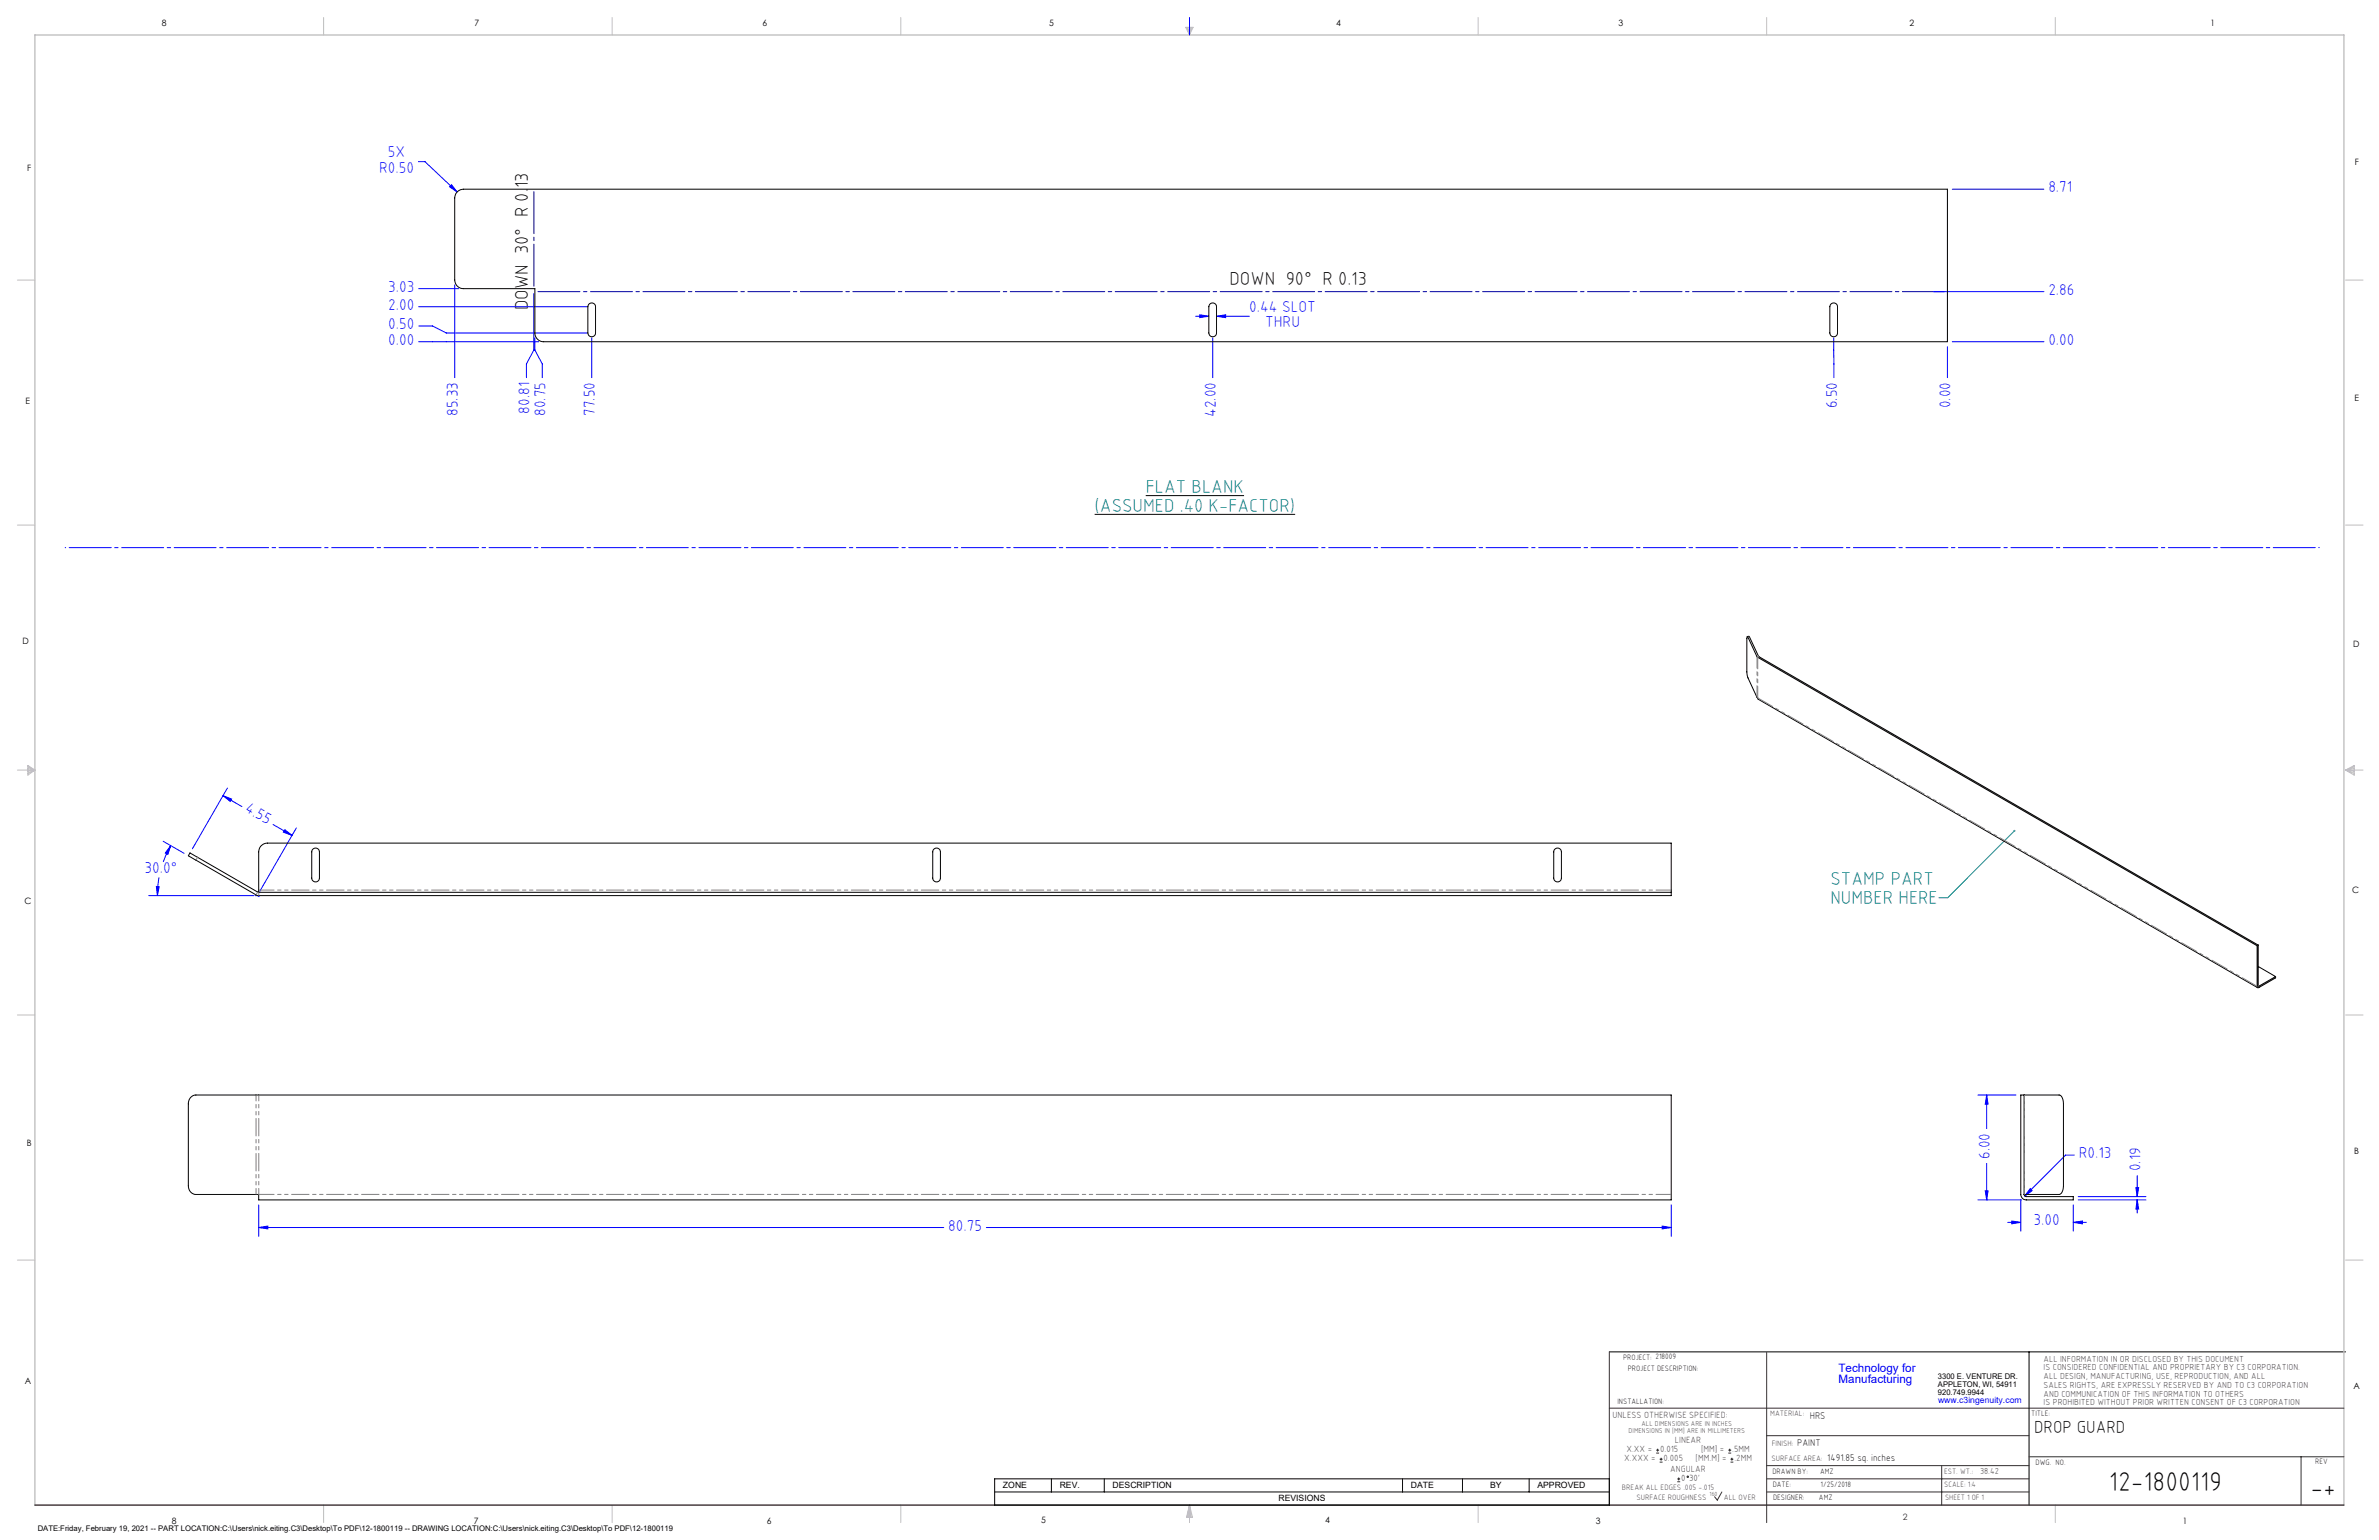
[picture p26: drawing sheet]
<svg xmlns="http://www.w3.org/2000/svg" width="864mm" height="559mm" viewBox="0 0 864 559" stroke-linecap="round" stroke-linejoin="round" font-family="sans-serif">
<defs><g id="words">
<g font-size="9.9">
<text x="765.6" y="541.1">12-1800119</text>
<text x="838.7" y="543.2">-+</text>
</g>
<g font-size="6.8">
<text x="446.3" y="103.4">DOWN 90° R 0.13</text>
<text x="191.8" y="112.6" transform="rotate(-90 191.8 112.6)">DOWN 30° R 0.13</text>
</g>
<g font-size="6.8" fill="#008080">
<text x="415.9" y="178.8">FLAT BLANK</text>
<text x="397.4" y="185.6">(ASSUMED .40 K-FACTOR)</text>
<text x="664.5" y="321.3">STAMP PART</text>
<text x="664.5" y="328.1">NUMBER HERE</text>
</g>
<text font-size="6.3" x="738.4" y="519.9">DROP GUARD</text>
<g font-size="5.7" fill="#00f">
<text x="140.8" y="56.9">5X</text>
<text x="137.6" y="62.6">R0.50</text>
<text x="743.6" y="69.8">8.71</text>
<text x="140.9" y="105.9">3.03</text>
<text x="743.6" y="107">2.86</text>
<text x="140.9" y="112.4">2.00</text>
<text x="453.5" y="113">0.44 SLOT</text>
<text x="140.9" y="119.4">0.50</text>
<text x="459.3" y="118.7">THRU</text>
<text x="140.9" y="125.1">0.00</text>
<text x="743.6" y="125.1">0.00</text>
<text x="666.9" y="148.1" transform="rotate(-90 666.9 148.1)">6.50</text>
<text x="708.1" y="148.1" transform="rotate(-90 708.1 148.1)">0.00</text>
<text x="166.2" y="150.9" transform="rotate(-90 166.2 150.9)">85.33</text>
<text x="192.3" y="150.1" transform="rotate(-90 192.3 150.1)">80.81</text>
<text x="198" y="150.9" transform="rotate(-90 198 150.9)">80.75</text>
<text x="215.9" y="150.9" transform="rotate(-90 215.9 150.9)">77.50</text>
<text x="441.4" y="151.3" transform="rotate(-90 441.4 151.3)">42.00</text>
<text x="88.6" y="294.4" transform="rotate(30 88.6 294.4)">4.55</text>
<text x="52.4" y="316.7">30.0°</text>
<text x="722.3" y="420.6" transform="rotate(-90 722.3 420.6)">6.00</text>
<text x="754.6" y="420.2">R0.13</text>
<text x="777" y="425" transform="rotate(-90 777 425)">0.19</text>
<text x="344.2" y="446.5">80.75</text>
<text x="738.2" y="444.7">3.00</text>
</g>
<g font-size="4.2" fill="#00f">
<text x="667.4" y="497.7">Technology for</text>
<text x="667.4" y="502">Manufacturing</text>
</g>
<g font-size="3.5">
<text x="657" y="514.9">HRS</text>
<text x="652.4" y="524.7">PAINT</text>
<text x="663.3" y="530.1">1491.85 sq. inches</text>
</g>
<g font-size="3.3" fill="#382c30">
<text x="585.4" y="514.4">UNLESS OTHERWISE SPECIFIED:</text>
<text x="590.4" y="526.8">X.XX =</text>
<text x="602.6" y="526.8">0.015</text>
<text x="608" y="523.6">LINEAR</text>
<text x="617.5" y="526.8">[MM] =</text>
<text x="628.8" y="526.8">.5MM</text>
<text x="589.6" y="530.1">X.XXX =</text>
<text x="603.9" y="530.1">0.005</text>
<text x="606.3" y="534">ANGULAR</text>
<text x="615.5" y="530.1">[MM.M] =</text>
<text x="629.6" y="530.1">.2MM</text>
<text x="610.3" y="537.3">0</text>
<text x="613.2" y="537.3">30'</text>
</g>
<g font-size="3.2">
<text x="58.8" y="9.6">8</text>
<text x="172.3" y="9.5">7</text>
<text x="276.8" y="9.5">6</text>
<text x="380.9" y="9.6">5</text>
<text x="485" y="9.5">4</text>
<text x="587.5" y="9.5">3</text>
<text x="693.1" y="9.5">2</text>
<text x="802.4" y="9.5">1</text>
<text x="854.9" y="59.8">F</text>
<text x="9.9" y="62">F</text>
<text x="9.3" y="146.5">E</text>
<text x="854.7" y="145.5">E</text>
<text x="8.2" y="233.6">D</text>
<text x="854.3" y="234.9">D</text>
<text x="8.9" y="328.1">C</text>
<text x="853.9" y="324.1">C</text>
<text x="9.7" y="415.8">B</text>
<text x="854.6" y="418.6">B</text>
<text x="9" y="502">A</text>
<text x="854.3" y="503.9">A</text>
<text x="62.3" y="552.9">8</text>
<text x="172" y="552.9">7</text>
<text x="278.3" y="552.9">6</text>
<text x="377.9" y="552.8">5</text>
<text x="481" y="552.8">4</text>
<text x="579.3" y="552.8">3</text>
<text x="792.4" y="552.8">1</text>
</g>
<g font-size="3.2" fill="#382c30">
<text x="741.9" y="494.1">ALL INFORMATION IN OR DISCLOSED BY THIS DOCUMENT</text>
<text x="741.9" y="497.3">IS CONSIDERED CONFIDENTIAL AND PROPRIETARY BY C3 CORPORATION.</text>
<text x="741.9" y="500.4">ALL DESIGN, MANUFACTURING, USE, REPRODUCTION, AND ALL</text>
<text x="741.9" y="503.6">SALES RIGHTS, ARE EXPRESSLY RESERVED BY AND TO C3 CORPORATION</text>
<text x="741.9" y="506.8">AND COMMUNICATION OF THIS INFORMATION TO OTHERS</text>
<text x="741.9" y="510">IS PROHIBITED WITHOUT PRIOR WRITTEN CONSENT OF C3 CORPORATION</text>
<text x="718.8" y="534.7">38.42</text>
<text x="690.7" y="551.6">2</text>
</g>
<text font-size="3.1" fill="#00f" x="703.5" y="509.2">www.c3ingenuity.com</text>
<g font-size="3.1">
<text x="364.1" y="540">ZONE</text>
<text x="384.7" y="540">REV.</text>
<text x="403.9" y="540">DESCRIPTION</text>
<text x="464.1" y="544.8">REVISIONS</text>
<text x="512.1" y="540">DATE</text>
<text x="540.9" y="540">BY</text>
<text x="558.1" y="540">APPROVED</text>
</g>
<g font-size="2.8">
<text x="589.2" y="493.3">PROJECT: 218009</text>
<text x="590.9" y="497.3">PROJECT DESCRIPTION:</text>
<text x="703.5" y="500.5">3300 E. VENTURE DR.</text>
<text x="703.5" y="503.3">APPLETON, WI, 54911</text>
<text x="587.1" y="509.6">INSTALLATION:</text>
<text x="703.5" y="506.2">920.749.9944</text>
<text x="737.3" y="513.8">TITLE:</text>
<text x="738.9" y="531.5">DWG. NO.</text>
<text x="840.5" y="531.3">REV</text>
<text x="643.4" y="534.9">DRAWN BY:</text>
<text x="643.5" y="539.7">DATE:</text>
<text x="660.7" y="534.7">AMZ</text>
<text x="660.9" y="539.6">1/25/2018</text>
<text x="643.6" y="544.4">DESIGNER:</text>
<text x="660.3" y="544.3">AMZ</text>
<text x="13.7" y="555.5">DATE:Friday, February 19, 2021 -- PART LOCATION:C:\Users\nick.eiting.C3\Desktop\To PDF\12-1800119 -- DRAWING LOCATION:C:\Users\nick.eiting.C3\Desktop\To PDF\12-1800119</text>
</g>
<g font-size="2.8" fill="#382c30">
<text x="642.6" y="513.8">MATERIAL:</text>
<text x="643.2" y="524.8">FINISH:</text>
<text x="643.1" y="530.1">SURFACE AREA:</text>
<text x="705.7" y="534.7">EST. WT.:</text>
<text x="705.7" y="539.7">SCALE: 1:4</text>
<text x="588.8" y="540.5">BREAK ALL EDGES .005 -.015</text>
<text x="594" y="544.2">SURFACE ROUGHNESS</text>
<text x="625.8" y="544.2">ALL OVER</text>
<text x="706.1" y="544.4">SHEET 1 OF 1</text>
</g>
<g font-size="2.5" fill="#382c30">
<text x="591.2" y="520.1">DIMENSIONS IN [MM] ARE IN MILLIMETERS</text>
<text x="595.9" y="517.3">ALL DIMENSIONS ARE IN INCHES</text>
</g>
<text font-size="2.2" fill="#382c30" x="620.6" y="542.9">160</text>
</g></defs>
<path d="M415.9 179.8h35.7M397.4 186.6h72.8M584.2 490.5h267.3M736.6 490.5v55.6M361.1 536.6h223.1v9.5h-223.1zM381.7 536.6v4.8M400.9 536.6v4.8M509.1 536.6v4.8M530.9 536.6v4.8M555.1 536.6v4.8M361.1 541.4h223.1" fill="none" stroke="#000" stroke-width=".36"/>
<g fill="none" stroke="#c0c0c0" stroke-width=".36">
<path d="M117.5 6.4v6.3M222.2 6.4v6.3M327 6.4v6.3M430.4 9.9h2.7l-1.3 2.8zM430.9 9.9l.9 2.8M431.2 9.9l.6 2.8M432.1 9.9l-.3 2.8M432.6 9.9l-.8 2.8M536.6 6.4v6.3M641.3 6.4v6.3M746.1 6.4v6.3M6.3 101.6h6.4"/>
<path d="M851.5 101.6h6.3M6.3 190.5h6.4M851.5 190.5h6.3M6.3 279.4h6.4M10.1 277.7l2.6 1.7-2.6 1.9zM10.1 278.2l2.6 1.2M10.1 278.8l2.6 .6M12.7 279.4l-2.6 1.2M12.7 279.4l-2.6 .5M851.5 279.4h6.3M851.5 279.4l3.1 .5M851.5 279.4l3.1 1.2"/>
<path d="M851.5 279.4l3.1-1.7v3.6zM854.6 278.8l-3.1 .6M854.6 278.2l-3.1 1.2M6.3 368.3h6.4M851.5 368.3h6.3M6.3 457.2h6.4M851.5 457.2h6.3M117.5 546.1v6.4M222.2 546.1v6.4M327 546.1v6.4M431.8 546.1v6.4M431.8 546.1l1.1 4.5h-2.2z"/>
<path d="M431.8 546.1l.6 4.5M431.8 546.1l-.9 4.5M431.8 546.1l-.4 4.5M431.8 546.1l.3 4.5M536.6 546.1v6.4M746.1 546.1v6.4"/>
</g>
<path d="M12.7 546.1v-533.4h838.2v533.4" fill="none" stroke="#c0c0c0" stroke-width=".5"/>
<g fill="none" stroke="#00f" stroke-width=".36">
<path d="M431.8 6.4v6.3M151.9 58.7h2.4l11.6 11M163.9 67l2 2.7-2.7-1.9zM708.7 68.7h33.3M152 104.7h14.5M152 118.3h5l5 2.5h51M152 111.3h61M165.1 103.4v33.7M193.8 106.5v20.5l-2.7 5v5.1M434.1 114.8h4.7M435.5 114.2l3.3 .6-3.3 .5zM441.6 114.8l3.3-.6v1.1z"/>
<path d="M441.6 114.8h11.9M702 105.8h40M152 124h43.5M194.2 122.6v4.4l2.6 5v5.1M214.8 122.6v14.5M440.2 122.6v14.5M665.7 122.6v14.5M706.9 125.8v11.3M708.7 124h33.3M81 288.7l6.8 4M81 288.7l3.1 1.2-.5 .9zM82.5 286l-12.7 22"/>
<path d="M99.1 299.2l6.9 3.9M57.7 318.4l-.6 6.6M59.2 305.3l7.6 4.3M62 306.8l-1.1 3.2-.9-.5zM62 306.8l-2.7 6M103.4 301.1l2.6 2-3.1-1.2zM107.6 300.4l-13.3 23M54 325h38.1M56.8 321.7h1l-.7 3.3zM92.6 325h.9M93.3 324.9l.8 .5M718 397.3h13.8"/>
<path d="M721.2 397.3v12.2M721.2 397.3l.5 3.3h-1zM753 419.1h-3.2l-14.8 14.9M93.9 437.2v11.4M606.7 437.2v11.4M718 435.4h15.8M720.7 432.1h1l-.5 3.3zM721.2 422.2v13.2M733.6 435.2v11.5M737 431.3l.7 .7-2.7 2zM752.6 437.2v9.5M754.4 435.4h24.6"/>
<path d="M754.4 434.2h24.6M775.3 430.9h1.1l-.6 3.3zM775.8 435.4l.6 3.3h-1.1zM775.8 426.6v7.6M775.8 435.4v4.8M93.9 445.4l3.3-.5v1zM93.9 445.4h248.7M358 445.4h248.7M603.4 444.9l3.3 .5-3.3 .5zM728.8 443.5h4.8M730.3 443.1l3.3 .4-3.3 .6zM752.6 443.5l3.3-.4v1z"/>
<path d="M752.6 443.5h4.8"/>
</g>
<path d="M584.2 490.5v55.6M641.3 490.7v61.8M584.2 511h266.7M641.3 520.9h95.3M641.3 531.8h95.3M641.3 536.6h95.3M704.8 531.8v14.3M736.6 528.6h114.3M835.3 528.6v17.5M625.1 541.4l-1.7 2.9-1-1.2M641.3 541.4h95.3" fill="none" stroke="#382c30" stroke-width=".36"/>
<path d="M12.7 546.1h838.2" fill="none" stroke="#382c30" stroke-width=".5"/>
<path d="M731.3 301.4l-24.3 24.4h-3.1" fill="none" stroke="#008080" stroke-width=".36"/>
<path d="M194.2 105.8h512.7" fill="none" stroke="#0000a0" stroke-width=".36" stroke-dasharray="15.2 1.3 1.3 1.3" stroke-dashoffset="-1.1"/>
<path d="M193.8 68.6v36.1" fill="none" stroke="#0000a0" stroke-width=".36" stroke-dasharray="15.2 1.3 1.3 1.3" stroke-dashoffset="-.9"/>
<path d="M23.6 198.7h818.3" fill="none" stroke="#00f" stroke-width=".36" stroke-dasharray="15.2 1.3 1.3 1.3" stroke-dashoffset="-1.5"/>
<path d="M731 301.2h.5l-.2 .2 .2-.2a.35 .35 0 0 1 0 .5 .35 .35 0 0 1-.5 0 .35 .35 0 0 1 0-.5z" fill="#008080"/>
<g fill="#00f">
<path d="M103.4 301.1l2.6 2-3.1-1.2zM81 288.7l3.1 1.2-.5 .9z"/>
<path d="M737 431.3l-2 2.7 2.7-2zM163.9 67l-.7 .8 2.7 1.9zM435.5 114.2l3.3 .6-3.3 .5zM441.6 114.8l3.3-.6v1.1zM62 306.8l-1.1 3.2-.9-.5zM56.8 321.7h1l-.7 3.3z"/>
<path d="M93.9 445.4l3.3-.5v1zM603.4 444.9l3.3 .5-3.3 .5z"/>
<path d="M730.3 443.1l3.3 .4-3.3 .6zM752.6 443.5l3.3-.4v1z"/>
<path d="M721.2 397.3l.5 3.3h-1zM720.7 432.1h1l-.5 3.3z"/>
<path d="M775.3 430.9h1.1l-.6 3.3zM775.8 435.4l.6 3.3h-1.1z"/>
</g>
<g fill="none" stroke="#000" stroke-width=".36">
<path d="M166.2 69.4l.9-.5 1.1-.2h538.7v55.3h-509.6a3.2 3.2 0 0 1-3.1-3.2v-16.1h-26a3.2 3.2 0 0 1-3.1-3.1v-29.8l.4-1.6zM213.8 110.3a1.39 1.39 0 0 1 1.5-.3 1.39 1.39 0 0 1 .9 1.3v9.5a1.39 1.39 0 0 1-1.4 1.4 1.39 1.39 0 0 1-1.4-1.4v-9.5zM439.2 110.3a1.39 1.39 0 0 1 1.6-.3 1.39 1.39 0 0 1 .8 1.3v9.5a1.39 1.39 0 0 1-1.4 1.4 1.39 1.39 0 0 1-1.4-1.4v-9.5zM664.7 110.3a1.39 1.39 0 0 1 1.5-.3 1.39 1.39 0 0 1 .8 1.3v9.5a1.39 1.39 0 0 1-1.4 1.4 1.39 1.39 0 0 1-1.4-1.4v-9.5zM634.3 231h.7l3.4 7.2 181.3 104.7M113.6 308.1a1.39 1.39 0 0 1 1.5-.3 1.39 1.39 0 0 1 .9 1.3v9.5a1.39 1.39 0 0 1-1.4 1.4 1.39 1.39 0 0 1-1.4-1.4v-9.5zM339 308.1a1.39 1.39 0 0 1 1.5-.3 1.39 1.39 0 0 1 .9 1.3v9.5a1.39 1.39 0 0 1-1.4 1.4 1.39 1.39 0 0 1-1.4-1.4v-9.5zM564.4 308.1a1.39 1.39 0 0 1 1.6-.3 1.39 1.39 0 0 1 .8 1.3v9.5a1.39 1.39 0 0 1-1.4 1.4 1.39 1.39 0 0 1-1.4-1.4v-9.5zM93.9 323.8l-24.9-14.3-.6 1 24.8 14.3 .6 .2h512.9v-1.2M93.9 323.8v-14.7a3.2 3.2 0 0 1 3.2-3.2h509.6v17.9M93.9 323.8h512.8M819.4 343.2v14.7a.4 .4 0 0 0 .1 .5 .4 .4 0 0 0 .5-.1l6.1-3.5v-.4"/>
<path d="M819.4 343.2l-181.4-104.7-3.7-7.5v14.1l3.9 8.6 181.3 104.7M819.7 342.9l.1 14.9 6.3-3.4M819.7 342.9l-.3 .3M819.7 350.7l6.4 3.7M69.4 398.1l.8-.6 .9-.2h535.6v38.1h-512.8v-2h-22.8a2.96 2.96 0 0 1-2.7-3.2v-29.7l.3-1.6zM734.8 397.3h-1.2v36.1a1.99 1.99 0 0 0 2 2h17v-1.2h-17.2l-.6-.8M734.8 397.3h12.7a2.7 2.7 0 0 1 1.6 3.2v29.7a3 3 0 0 1-1.6 3.2h-12.7M734.8 397.3v36.1"/>
</g>
<path d="M92.9 433.4v-36.1M93.9 433.4v-36.1M734.9 433.4v-36.1" fill="none" stroke="#808080" stroke-width=".36" stroke-dasharray="6.3 1.3 1.3 1.3 1.3 1.3" stroke-dashoffset="4.2"/>
<path d="M93.9 323h512.8M93.9 433.4h512.8" fill="none" stroke="#808080" stroke-width=".36" stroke-dasharray="6.3 1.3 1.3 1.3 1.3 1.3" stroke-dashoffset=".8"/>
<path d="M637.8 253v-14.7M638.1 253.2v-14.7" fill="none" stroke="#808080" stroke-width=".36" stroke-dasharray="6.3 1.3 1.3 1.3 1.3 1.3" stroke-dashoffset="2.2"/>
<path d="M638.1 253.2l181.3 104.7" fill="none" stroke="#808080" stroke-width=".36" stroke-dasharray="6.3 1.3 1.3 1.3 1.3 1.3" stroke-dashoffset=".1"/>
<path d="M635.1 231.1l-.5 .1M638.4 238.2l-.6 .1M638.5 238.3l-.4 .2M71.7 311.1l-.6 1M93.5 323.7l-.6 1M93.9 323.8v1.2M819.8 357.7l.3 .1" fill="none" stroke="#808080" stroke-width=".36" stroke-dasharray="6.3 1.3 1.3 1.3 1.3 1.3"/>
<g fill="none" stroke="#382c30" stroke-width=".36">
<path d="M601.2 527.3h1.1M601.2 526.2h1.1M601.7 525.7v1M602.5 530.5h1M602.5 529.5h1M603 529v1M608.9 537.7h1M608.9 536.6h1M609.4 536.1v1.1M627.4 527.3h1M627.4 526.2h1M627.9 525.7v1"/>
<path d="M628.2 530.5h1M628.2 529.5h1M628.7 529v1"/>
<circle cx="612.7" cy="535.9" r=".27"/>
</g>
<use href="#words"/>
</svg>
